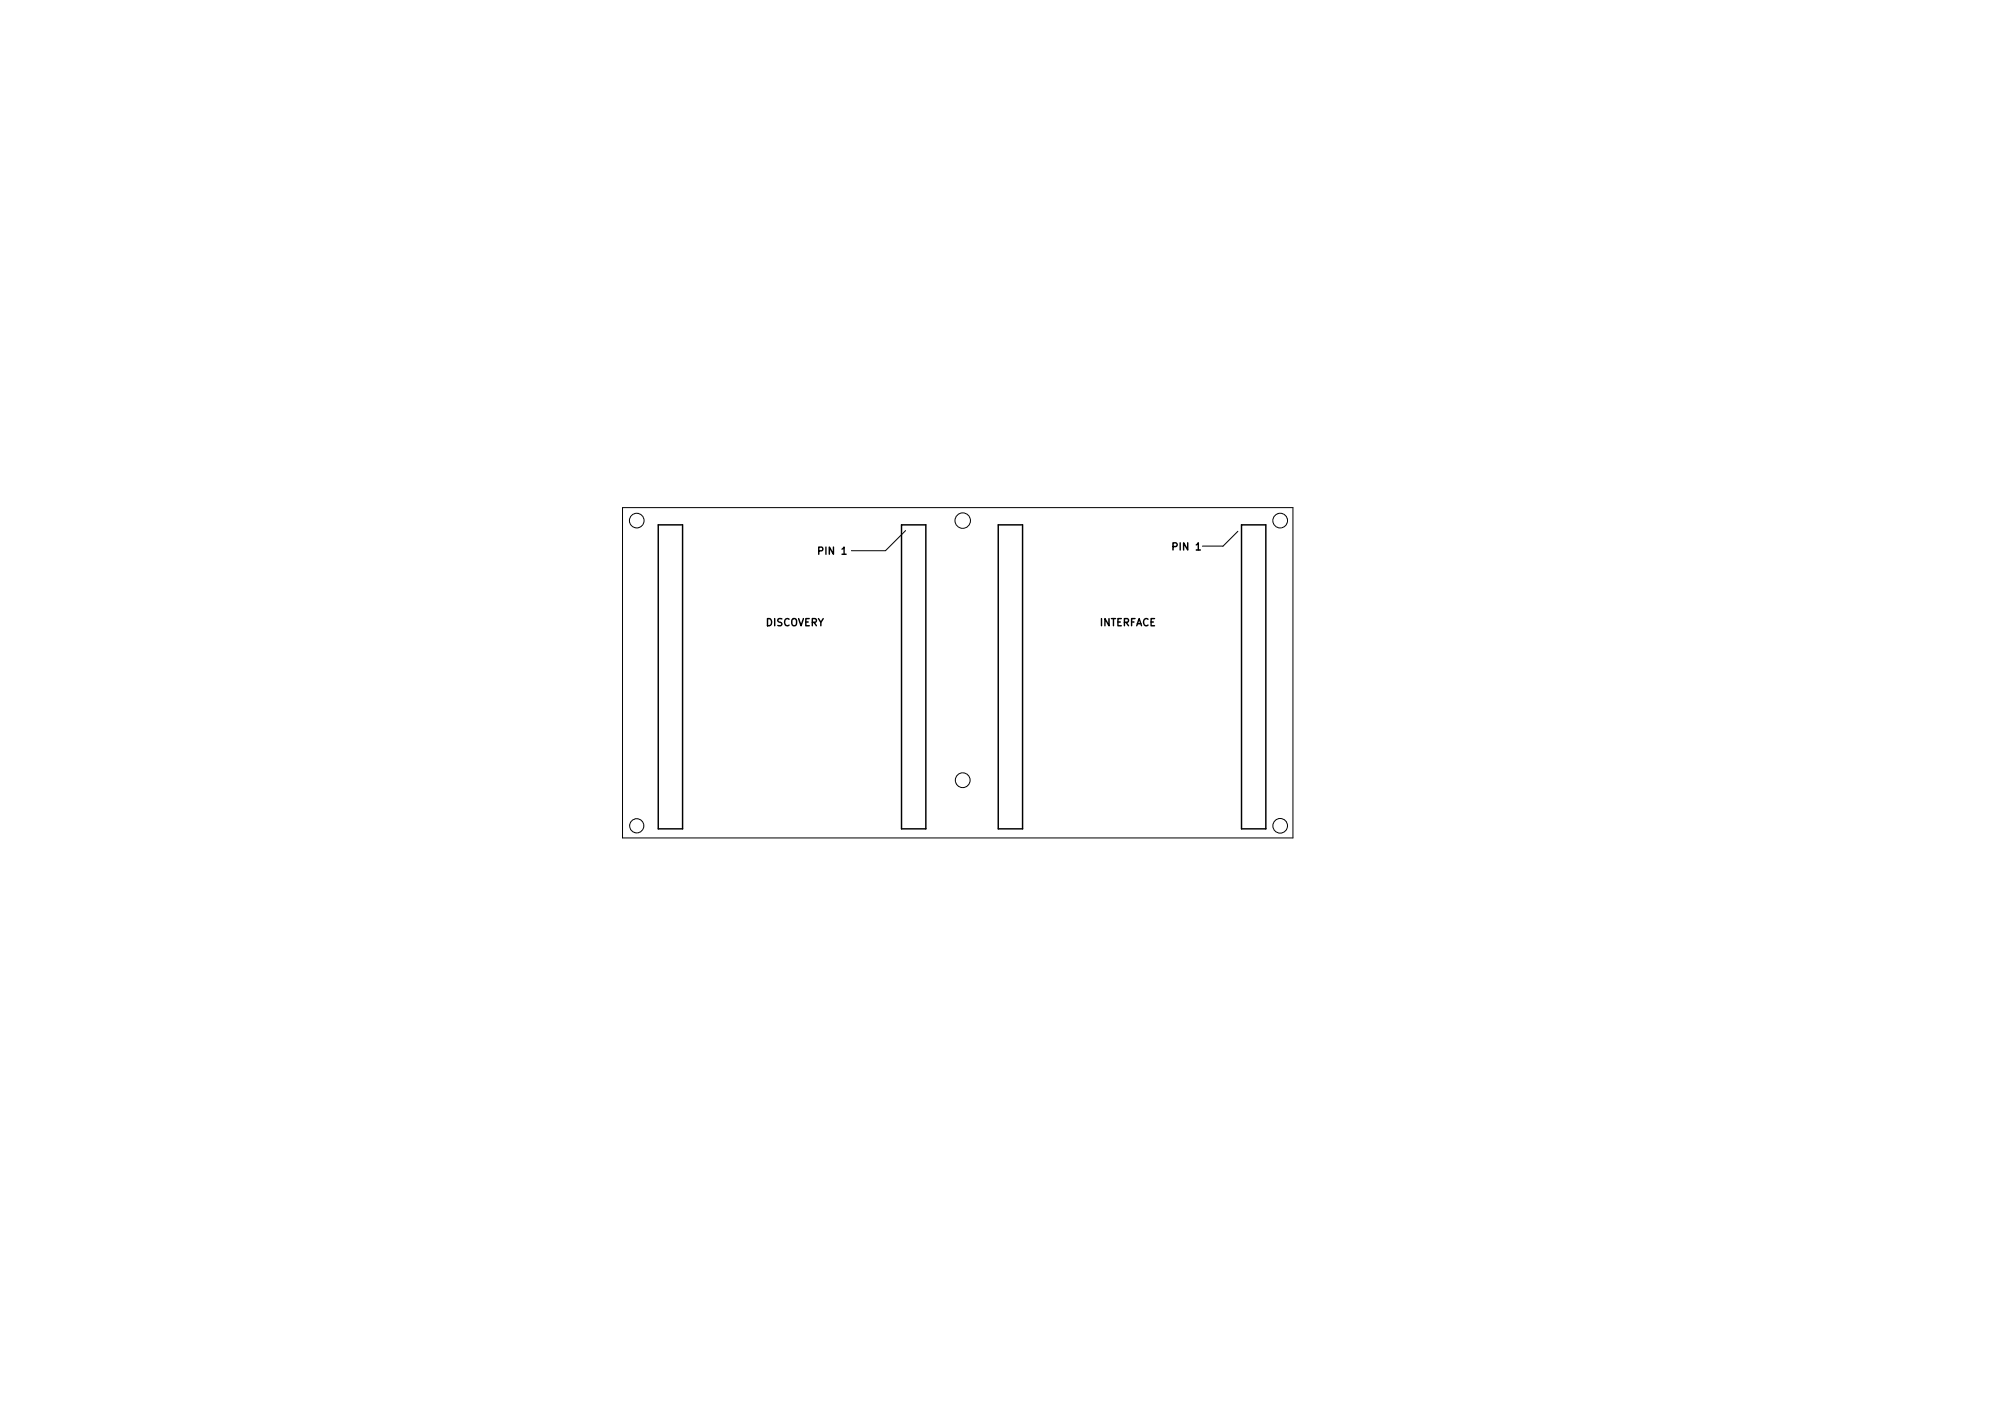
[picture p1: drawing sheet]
<svg xmlns="http://www.w3.org/2000/svg" width="420mm" height="297mm" viewBox="0 0 420 297" stroke-linecap="round" stroke-linejoin="round" font-family="sans-serif">
<defs><g id="words">
<g font-size="2.1">
<text x="171.2" y="115.8">PIN 1</text>
<text x="245.2" y="115">PIN 1</text>
<text x="159.8" y="130.8">DISCOVERY</text>
<text x="229.5" y="130.8">INTERFACE</text>
</g>
</g></defs>
<g fill="none" stroke="#000" stroke-width=".21">
<path d="M130 106h140v69h-140zM189.1 110.8l-4.2 4.2h-7.1M258.5 111l-3.1 3.1h-4.3"/>
<circle cx="133" cy="108.7" r="1.53"/>
<circle cx="201" cy="108.7" r="1.62"/>
<circle cx="267.3" cy="108.7" r="1.53"/>
<circle cx="133" cy="172.5" r="1.48"/>
<circle cx="201" cy="163" r="1.55"/>
<circle cx="267.3" cy="172.5" r="1.53"/>
</g>
<path d="M137.5 109.6h5v63.5h-5zM188.3 109.6h5v63.5h-5zM208.5 109.6h5v63.5h-5zM259.3 109.6h5v63.5h-5z" fill="none" stroke="#000" stroke-width=".3"/>
<use href="#words"/>
</svg>
